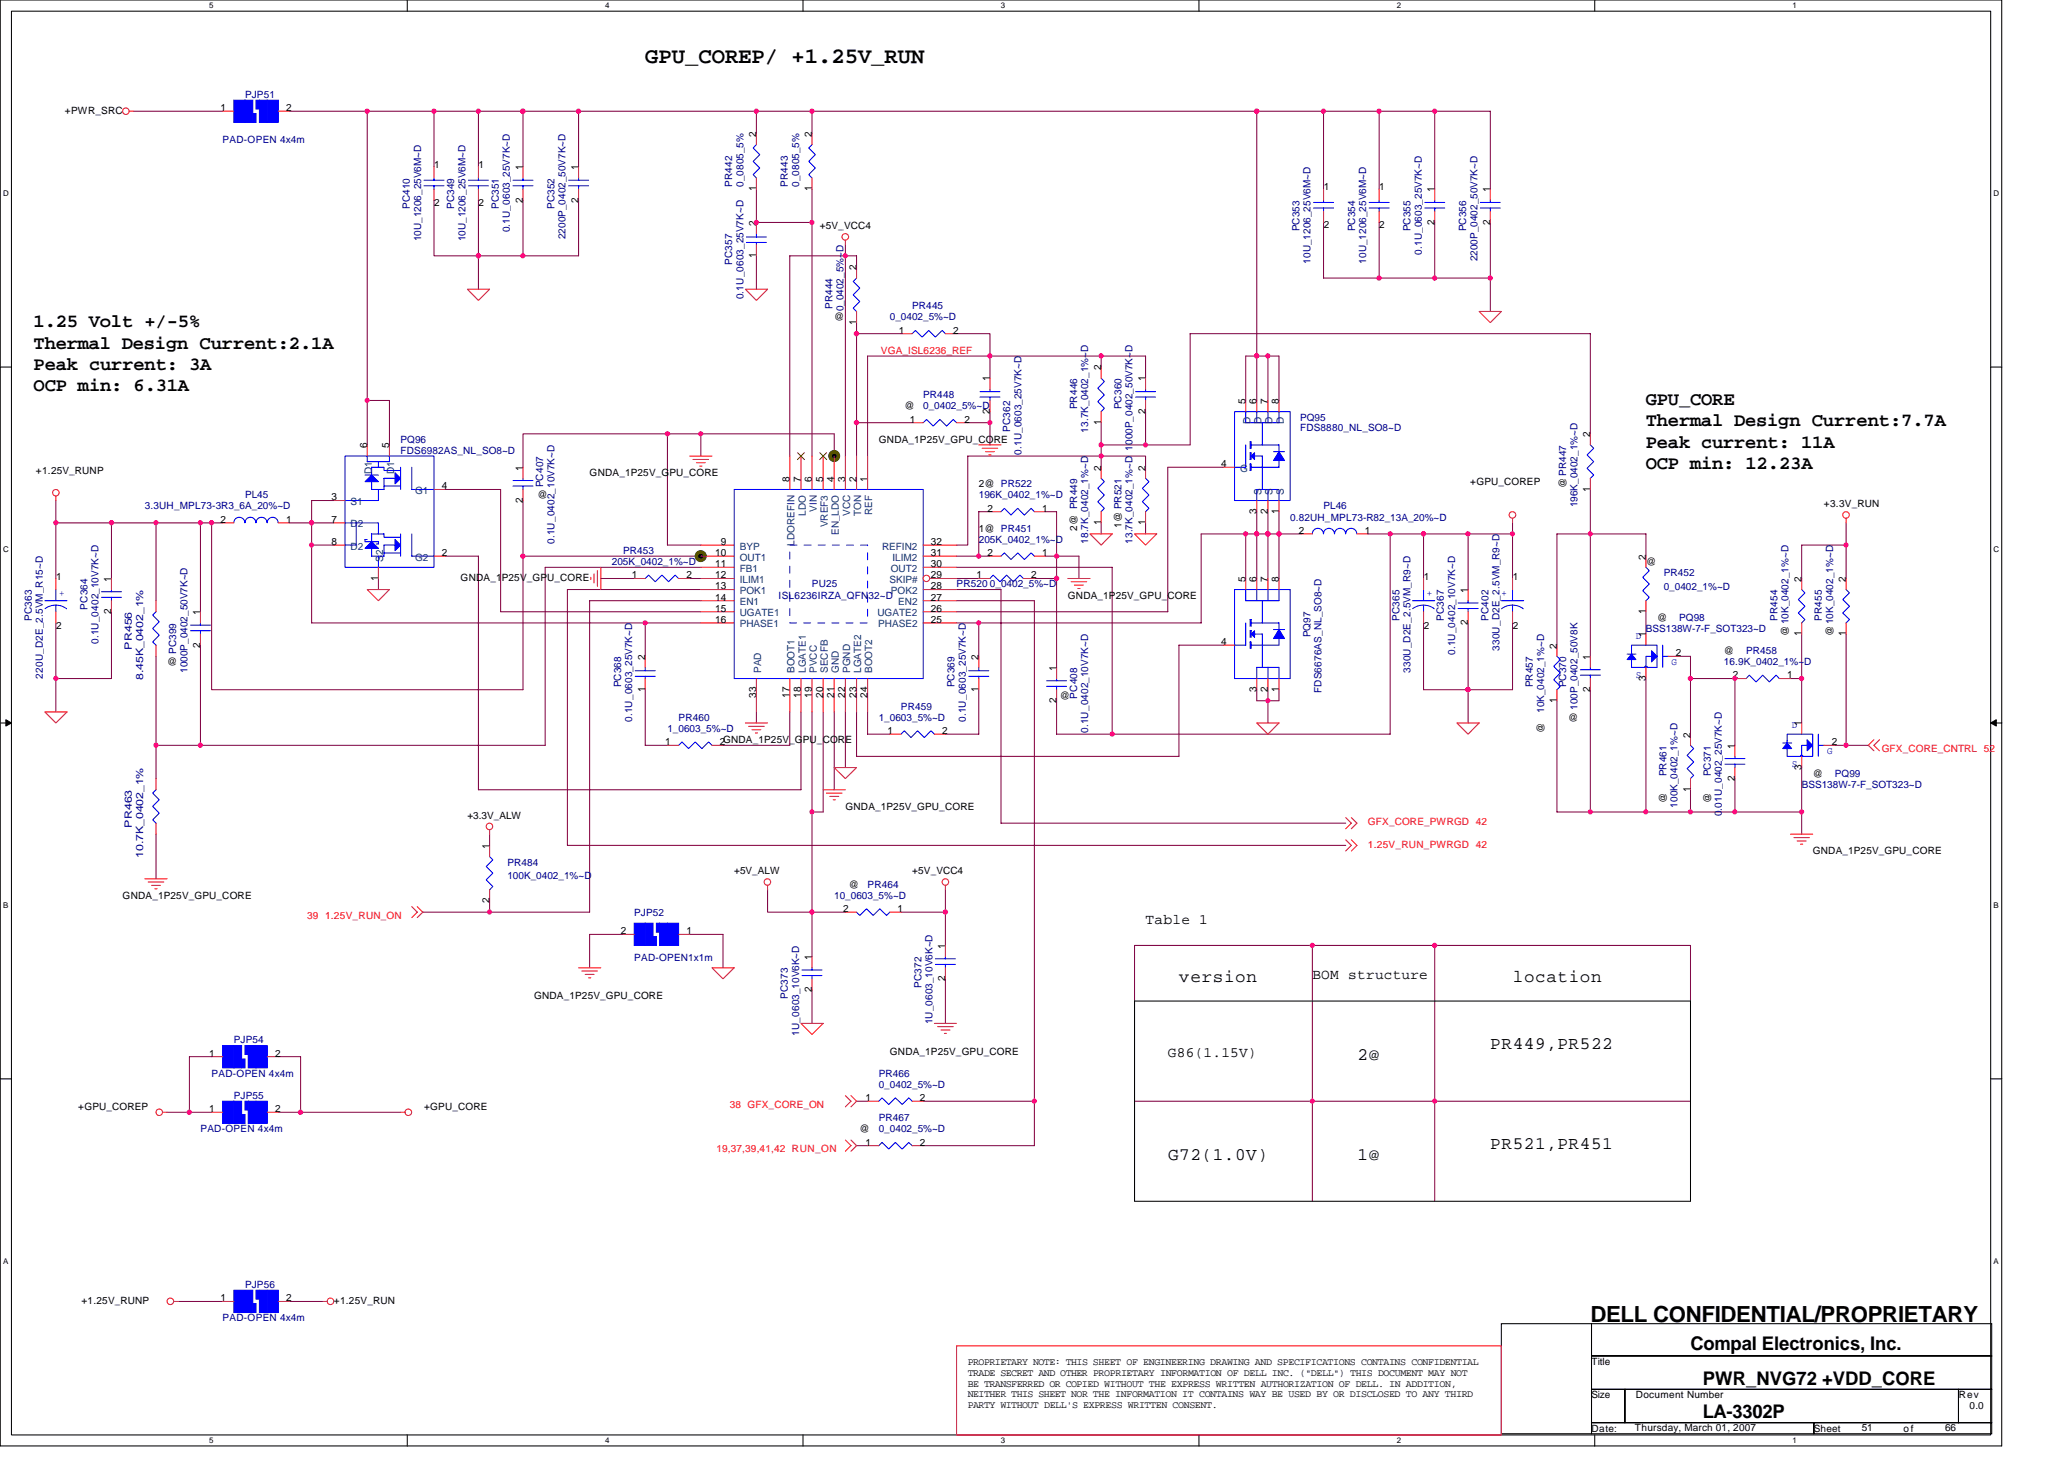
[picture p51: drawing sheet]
<svg xmlns="http://www.w3.org/2000/svg" width="297mm" height="210mm" viewBox="0 0 297 210" stroke-linecap="round" stroke-linejoin="round" font-family="sans-serif">
<defs><g id="words">
<g font-size="3.2">
<text x="92.9" y="9.1">GPU_COREP/ +1.25V_RUN</text>
<text x="228.9" y="190.2">DELL CONFIDENTIAL/PROPRIETARY</text>
</g>
<g font-size="2.7">
<text x="4.8" y="47.1">1.25 Volt +/-5%</text>
<text x="4.8" y="50.1">Thermal Design Current:2.1A</text>
<text x="4.8" y="53.2">Peak current: 3A</text>
<text x="4.8" y="56.3">OCP min: 6.31A</text>
<text x="236.9" y="58.3">GPU_CORE</text>
<text x="236.9" y="61.3">Thermal Design Current:7.7A</text>
<text x="236.9" y="64.4">Peak current: 11A</text>
<text x="236.9" y="67.5">OCP min: 12.23A</text>
<text x="243.3" y="194.2">Compal Electronics, Inc.</text>
<text x="245" y="204">LA-3302P</text>
<text x="245" y="199.2">PWR_NVG72 +VDD_CORE</text>
</g>
<g font-size="2.5">
<text x="169.7" y="141.3">version</text>
<text x="217.7" y="141.3">location</text>
<text x="195.3" y="152.5">2@</text>
<text x="214.5" y="150.9">PR449,PR522</text>
<text x="168.1" y="166.9">G72(1.0V)</text>
<text x="195.3" y="166.9">1@</text>
<text x="214.5" y="165.3">PR521,PR451</text>
</g>
<g font-size="2.1">
<text x="164.9" y="132.9">Table 1</text>
<text x="188.9" y="140.9">BOM structure</text>
<text x="168.1" y="152.1">G86(1.15V)</text>
</g>
<g font-size="1.4">
<text x="9.3" y="16.3">+PWR_SRC</text>
<text x="31.7" y="16">1</text>
<text x="41.2" y="16">2</text>
<text x="108.8" y="19.7" transform="rotate(-90 108.8 19.7)">2</text>
<text x="116.8" y="19.7" transform="rotate(-90 116.8 19.7)">2</text>
<text x="62.5" y="24.2">1</text>
<text x="62.5" y="29.6">2</text>
<text x="68.9" y="24.2">1</text>
<text x="68.9" y="29.6">2</text>
<text x="75.2" y="29.1" transform="rotate(-90 75.2 29.1)">2</text>
<text x="75.2" y="24.5" transform="rotate(-90 75.2 24.5)">1</text>
<text x="83.2" y="29.1" transform="rotate(-90 83.2 29.1)">2</text>
<text x="83.2" y="24.5" transform="rotate(-90 83.2 24.5)">1</text>
<text x="108.8" y="27.5" transform="rotate(-90 108.8 27.5)">1</text>
<text x="116.8" y="27.5" transform="rotate(-90 116.8 27.5)">1</text>
<text x="190.5" y="27.4">1</text>
<text x="198.5" y="27.4">1</text>
<text x="206.5" y="27.7" transform="rotate(-90 206.5 27.7)">1</text>
<text x="214.5" y="27.7" transform="rotate(-90 214.5 27.7)">1</text>
<text x="108.8" y="32.5" transform="rotate(-90 108.8 32.5)">2</text>
<text x="118" y="33">+5V_VCC4</text>
<text x="190.5" y="32.8">2</text>
<text x="198.5" y="32.8">2</text>
<text x="206.5" y="32.3" transform="rotate(-90 206.5 32.3)">2</text>
<text x="214.5" y="32.3" transform="rotate(-90 214.5 32.3)">2</text>
<text x="108.8" y="37.1" transform="rotate(-90 108.8 37.1)">1</text>
<text x="123.3" y="38.9" transform="rotate(-90 123.3 38.9)">2</text>
<text x="120.1" y="46.1">@</text>
<text x="123.3" y="46.7" transform="rotate(-90 123.3 46.7)">1</text>
<text x="129.3" y="48">1</text>
<text x="137.2" y="48">2</text>
<text x="158.5" y="53.3" transform="rotate(-90 158.5 53.3)">2</text>
<text x="130.2" y="58.9">@</text>
<text x="142.4" y="59.5" transform="rotate(-90 142.4 59.5)">2</text>
<text x="142.4" y="54.9" transform="rotate(-90 142.4 54.9)">1</text>
<text x="164.8" y="59.5" transform="rotate(-90 164.8 59.5)">2</text>
<text x="164.8" y="54.9" transform="rotate(-90 164.8 54.9)">1</text>
<text x="179.3" y="58.1" transform="rotate(-90 179.3 58.1)">5</text>
<text x="180.8" y="58.1" transform="rotate(-90 180.8 58.1)">6</text>
<text x="182.5" y="58.1" transform="rotate(-90 182.5 58.1)">7</text>
<text x="184" y="58.1" transform="rotate(-90 184 58.1)">8</text>
<text x="52.8" y="64.5" transform="rotate(-90 52.8 64.5)">6</text>
<text x="56" y="64.5" transform="rotate(-90 56 64.5)">5</text>
<text x="126.5" y="63.7">GNDA_1P25V_GPU_CORE</text>
<text x="130.9" y="60.8">1</text>
<text x="138.8" y="60.8">2</text>
<text x="158.5" y="61.2" transform="rotate(-90 158.5 61.2)">1</text>
<text x="228.9" y="62.9" transform="rotate(-90 228.9 62.9)">2</text>
<text x="5.2" y="68.2">+1.25V_RUNP</text>
<text x="47.7" y="72">3</text>
<text x="63.6" y="70.4">4</text>
<text x="75.2" y="67.7" transform="rotate(-90 75.2 67.7)">1</text>
<text x="77.3" y="71.7">@</text>
<text x="84.9" y="68.5">GNDA_1P25V_GPU_CORE</text>
<text x="113.6" y="69.3" transform="rotate(-90 113.6 69.3)">8</text>
<text x="115.2" y="69.3" transform="rotate(-90 115.2 69.3)">7</text>
<text x="116.8" y="69.3" transform="rotate(-90 116.8 69.3)">6</text>
<text x="118.4" y="69.3" transform="rotate(-90 118.4 69.3)">5</text>
<text x="120" y="69.3" transform="rotate(-90 120 69.3)">4</text>
<text x="121.6" y="69.3" transform="rotate(-90 121.6 69.3)">3</text>
<text x="123.3" y="69.3" transform="rotate(-90 123.3 69.3)">2</text>
<text x="124.8" y="69.3" transform="rotate(-90 124.8 69.3)">1</text>
<text x="140.9" y="70.1">2@ PR522</text>
<text x="158.5" y="67.7" transform="rotate(-90 158.5 67.7)">2</text>
<text x="164.8" y="67.7" transform="rotate(-90 164.8 67.7)">2</text>
<text x="175.7" y="67.2">4</text>
<text x="211.6" y="69.8">+GPU_COREP</text>
<text x="225.4" y="70.3" transform="rotate(-90 225.4 70.3)">@ PR447</text>
<text x="228.9" y="70.7" transform="rotate(-90 228.9 70.7)">1</text>
<text x="31.7" y="75.2">2</text>
<text x="41.2" y="75.2">1</text>
<text x="47.7" y="75.2">7</text>
<text x="75.2" y="72.3" transform="rotate(-90 75.2 72.3)">2</text>
<text x="140.9" y="76.5">1@ PR451</text>
<text x="142.1" y="73.6">2</text>
<text x="150" y="73.6">1</text>
<text x="155" y="76.3" transform="rotate(-90 155 76.3)">2@ PR449</text>
<text x="158.5" y="75.5" transform="rotate(-90 158.5 75.5)">1</text>
<text x="161.4" y="75.9" transform="rotate(-90 161.4 75.9)">1@ PR521</text>
<text x="164.8" y="75.5" transform="rotate(-90 164.8 75.5)">1</text>
<text x="180.8" y="73.9" transform="rotate(-90 180.8 73.9)">3</text>
<text x="182.5" y="73.9" transform="rotate(-90 182.5 73.9)">2</text>
<text x="184" y="73.9" transform="rotate(-90 184 73.9)">1</text>
<text x="186.9" y="76.8">2</text>
<text x="196.4" y="76.8">1</text>
<text x="262.5" y="73">+3.3V_RUN</text>
<text x="8.1" y="83.4">1</text>
<text x="16" y="83.7" transform="rotate(-90 16 83.7)">1</text>
<text x="47.7" y="78.4">8</text>
<text x="54.4" y="83.5" transform="rotate(-90 54.4 83.5)">1</text>
<text x="63.6" y="80">2</text>
<text x="66.3" y="83.5">GNDA_1P25V_GPU_CORE</text>
<text x="90.9" y="83.2">1</text>
<text x="98.8" y="83.2">2</text>
<text x="102.9" y="80">10</text>
<text x="102.9" y="81.6">11</text>
<text x="102.9" y="83.2">12</text>
<text x="103.7" y="78.4">9</text>
<text x="134" y="81.6">30</text>
<text x="134" y="78.4">32</text>
<text x="134" y="83.2">29</text>
<text x="134" y="80">31</text>
<text x="140.5" y="83.2">1</text>
<text x="142.1" y="80">2</text>
<text x="148.4" y="83.2">2</text>
<text x="150" y="80">1</text>
<text x="179.3" y="83.7" transform="rotate(-90 179.3 83.7)">5</text>
<text x="180.8" y="83.7" transform="rotate(-90 180.8 83.7)">6</text>
<text x="182.5" y="83.7" transform="rotate(-90 182.5 83.7)">7</text>
<text x="184" y="83.7" transform="rotate(-90 184 83.7)">8</text>
<text x="204.9" y="83.4">1</text>
<text x="217.7" y="83.4">1</text>
<text x="236.9" y="80.5" transform="rotate(-90 236.9 80.5)">2</text>
<text x="236.9" y="81.3">@</text>
<text x="259.3" y="83.7" transform="rotate(-90 259.3 83.7)">2</text>
<text x="265.7" y="83.7" transform="rotate(-90 265.7 83.7)">2</text>
<text x="16" y="88.3" transform="rotate(-90 16 88.3)">2</text>
<text x="28.8" y="88.5" transform="rotate(-90 28.8 88.5)">1</text>
<text x="102.9" y="84.8">13</text>
<text x="102.9" y="86.4">14</text>
<text x="102.9" y="88">15</text>
<text x="102.9" y="89.6">16</text>
<text x="134" y="89.6">25</text>
<text x="134" y="88">26</text>
<text x="134" y="86.4">27</text>
<text x="134" y="84.8">28</text>
<text x="153.7" y="86.1">GNDA_1P25V_GPU_CORE</text>
<text x="211.3" y="89.9" transform="rotate(-90 211.3 89.9)">2</text>
<text x="211.3" y="85.3" transform="rotate(-90 211.3 85.3)">1</text>
<text x="236.9" y="88.3" transform="rotate(-90 236.9 88.3)">1</text>
<text x="238.5" y="89.3">@</text>
<text x="8.1" y="90.4">2</text>
<text x="24" y="95.7">@</text>
<text x="28.8" y="93.2" transform="rotate(-90 28.8 93.2)">2</text>
<text x="92.8" y="94.9" transform="rotate(-90 92.8 94.9)">2</text>
<text x="140.8" y="94.9" transform="rotate(-90 140.8 94.9)">2</text>
<text x="175.7" y="92.8">4</text>
<text x="204.9" y="90.4">2</text>
<text x="217.7" y="90.4">2</text>
<text x="224" y="93.3" transform="rotate(-90 224 93.3)">2</text>
<text x="228.9" y="94.9" transform="rotate(-90 228.9 94.9)">1</text>
<text x="236.9" y="91.7" transform="rotate(-90 236.9 91.7)">1</text>
<text x="241.2" y="94.4">2</text>
<text x="248.1" y="94.1">@</text>
<text x="257.4" y="91.5" transform="rotate(-90 257.4 91.5)">@ 10K_0402_1%~D</text>
<text x="259.3" y="91.5" transform="rotate(-90 259.3 91.5)">1</text>
<text x="263.8" y="91.5" transform="rotate(-90 263.8 91.5)">@ 10K_0402_1%~D</text>
<text x="265.7" y="91.5" transform="rotate(-90 265.7 91.5)">1</text>
<text x="92.8" y="99.5" transform="rotate(-90 92.8 99.5)">1</text>
<text x="108.8" y="100.4" transform="rotate(-90 108.8 100.4)">33</text>
<text x="113.6" y="100.4" transform="rotate(-90 113.6 100.4)">17</text>
<text x="115.2" y="100.4" transform="rotate(-90 115.2 100.4)">18</text>
<text x="116.8" y="100.4" transform="rotate(-90 116.8 100.4)">19</text>
<text x="118.4" y="100.4" transform="rotate(-90 118.4 100.4)">20</text>
<text x="120" y="100.4" transform="rotate(-90 120 100.4)">21</text>
<text x="121.6" y="100.4" transform="rotate(-90 121.6 100.4)">22</text>
<text x="123.3" y="100.4" transform="rotate(-90 123.3 100.4)">23</text>
<text x="124.8" y="100.4" transform="rotate(-90 124.8 100.4)">24</text>
<text x="140.8" y="99.5" transform="rotate(-90 140.8 99.5)">1</text>
<text x="152" y="101.2" transform="rotate(-90 152 101.2)">2</text>
<text x="152" y="96.5" transform="rotate(-90 152 96.5)">1</text>
<text x="152.5" y="100.5">@</text>
<text x="180.8" y="99.5" transform="rotate(-90 180.8 99.5)">3</text>
<text x="182.5" y="99.5" transform="rotate(-90 182.5 99.5)">2</text>
<text x="184" y="99.5" transform="rotate(-90 184 99.5)">1</text>
<text x="224" y="101.2" transform="rotate(-90 224 101.2)">1</text>
<text x="228.9" y="99.5" transform="rotate(-90 228.9 99.5)">2</text>
<text x="236.9" y="97.9" transform="rotate(-90 236.9 97.9)">3</text>
<text x="249.4" y="97.6">2</text>
<text x="257.2" y="97.6">1</text>
<text x="95.7" y="107.2">1</text>
<text x="103.6" y="107.2">2GNDA_1P25V_GPU_CORE</text>
<text x="127.7" y="105.6">1</text>
<text x="135.6" y="105.6">2</text>
<text x="222.2" y="105.5" transform="rotate(-90 222.2 105.5)">@</text>
<text x="225.7" y="103.7">@</text>
<text x="243.3" y="106.1" transform="rotate(-90 243.3 106.1)">2</text>
<text x="249.7" y="107.7" transform="rotate(-90 249.7 107.7)">1</text>
<text x="259.3" y="104.5" transform="rotate(-90 259.3 104.5)">1</text>
<text x="263.6" y="107.2">2</text>
<text x="243.3" y="113.9" transform="rotate(-90 243.3 113.9)">1</text>
<text x="249.7" y="112.4" transform="rotate(-90 249.7 112.4)">2</text>
<text x="259.3" y="110.7" transform="rotate(-90 259.3 110.7)">3</text>
<text x="260.9" y="111.7">@</text>
<text x="67.3" y="117.8">+3.3V_ALW</text>
<text x="121.7" y="116.5">GNDA_1P25V_GPU_CORE</text>
<text x="239.8" y="115.5" transform="rotate(-90 239.8 115.5)">@</text>
<text x="246.2" y="115.5" transform="rotate(-90 246.2 115.5)">@</text>
<text x="70.4" y="122.1" transform="rotate(-90 70.4 122.1)">1</text>
<text x="105.7" y="125.8">+5V_ALW</text>
<text x="131.3" y="125.8">+5V_VCC4</text>
<text x="260.9" y="122.9">GNDA_1P25V_GPU_CORE</text>
<text x="17.6" y="129.3">GNDA_1P25V_GPU_CORE</text>
<text x="70.4" y="129.9" transform="rotate(-90 70.4 129.9)">2</text>
<text x="121.3" y="131.2">2</text>
<text x="122.1" y="127.7">@</text>
<text x="129.2" y="131.2">1</text>
<text x="89.3" y="134.4">2</text>
<text x="98.8" y="134.4">1</text>
<text x="136" y="136.5" transform="rotate(-90 136 136.5)">1</text>
<text x="76.9" y="143.7">GNDA_1P25V_GPU_CORE</text>
<text x="116.8" y="142.7" transform="rotate(-90 116.8 142.7)">2</text>
<text x="116.8" y="138.1" transform="rotate(-90 116.8 138.1)">1</text>
<text x="136" y="141.2" transform="rotate(-90 136 141.2)">2</text>
<text x="30.1" y="152">1</text>
<text x="39.6" y="152">2</text>
<text x="128.1" y="151.7">GNDA_1P25V_GPU_CORE</text>
<text x="11.3" y="159.7">+GPU_COREP</text>
<text x="30.1" y="160">1</text>
<text x="39.6" y="160">2</text>
<text x="61" y="159.7">+GPU_CORE</text>
<text x="124.5" y="158.4">1</text>
<text x="132.4" y="158.4">2</text>
<text x="123.7" y="162.9">@</text>
<text x="124.5" y="164.8">1</text>
<text x="132.4" y="164.8">2</text>
<text x="11.7" y="187.6">+1.25V_RUNP</text>
<text x="31.7" y="187.2">1</text>
<text x="41.2" y="187.2">2</text>
<text x="48" y="187.6">+1.25V_RUN</text>
<text x="139.3" y="196.4">PROPRIETARY NOTE: THIS SHEET OF ENGINEERING DRAWING AND SPECIFICATIONS CONTAINS CONFIDENTIAL</text>
<text x="139.3" y="197.9">TRADE SECRET AND OTHER PROPRIETARY INFORMATION OF DELL INC. (&quot;DELL&quot;) THIS DOCUMENT MAY NOT</text>
<text x="229" y="196.4">Title</text>
<text x="139.3" y="199.5">BE TRANSFERRED OR COPIED WITHOUT THE EXPRESS WRITTEN AUTHORIZATION OF DELL. IN ADDITION,</text>
<text x="139.3" y="201">NEITHER THIS SHEET NOR THE INFORMATION IT CONTAINS WAY BE USED BY OR DISCLOSED TO ANY THIRD</text>
<text x="139.3" y="202.6">PARTY WITHOUT DELL'S EXPRESS WRITTEN CONSENT.</text>
<text x="229" y="201.2">Size</text>
<text x="235.4" y="201.2">Document Number</text>
<text x="281.9" y="201.2">Rev</text>
<text x="283.4" y="202.8">0.0</text>
<text x="229" y="206">Date:</text>
<text x="235.3" y="205.8">Thursday, March 01, 2007</text>
<text x="261" y="206">Sheet</text>
<text x="267.9" y="205.8">51</text>
<text x="274" y="206">of</text>
<text x="279.9" y="205.8">66</text>
</g>
<g font-size="1.4" fill="#000080">
<text x="35.3" y="14.1">PJP51</text>
<text x="32" y="20.5">PAD-OPEN 4x4m</text>
<text x="105.4" y="26.9" transform="rotate(-90 105.4 26.9)">PR442</text>
<text x="107" y="26.9" transform="rotate(-90 107 26.9)">0_0805_5%</text>
<text x="113.4" y="26.9" transform="rotate(-90 113.4 26.9)">PR443</text>
<text x="115" y="26.9" transform="rotate(-90 115 26.9)">0_0805_5%</text>
<text x="59" y="30.1" transform="rotate(-90 59 30.1)">PC410</text>
<text x="60.6" y="34.7" transform="rotate(-90 60.6 34.7)">10U_1206_25V6M~D</text>
<text x="65.4" y="30.1" transform="rotate(-90 65.4 30.1)">PC349</text>
<text x="67" y="34.7" transform="rotate(-90 67 34.7)">10U_1206_25V6M~D</text>
<text x="71.8" y="30.1" transform="rotate(-90 71.8 30.1)">PC351</text>
<text x="73.4" y="33.4" transform="rotate(-90 73.4 33.4)">0.1U_0603_25V7K~D</text>
<text x="79.8" y="30.1" transform="rotate(-90 79.8 30.1)">PC352</text>
<text x="81.4" y="34.4" transform="rotate(-90 81.4 34.4)">2200P_0402_50V7K~D</text>
<text x="187" y="33.3" transform="rotate(-90 187 33.3)">PC353</text>
<text x="195" y="33.3" transform="rotate(-90 195 33.3)">PC354</text>
<text x="203" y="33.3" transform="rotate(-90 203 33.3)">PC355</text>
<text x="211" y="33.3" transform="rotate(-90 211 33.3)">PC356</text>
<text x="105.4" y="38.1" transform="rotate(-90 105.4 38.1)">PC357</text>
<text x="188.6" y="37.9" transform="rotate(-90 188.6 37.9)">10U_1206_25V6M~D</text>
<text x="196.6" y="37.9" transform="rotate(-90 196.6 37.9)">10U_1206_25V6M~D</text>
<text x="204.6" y="36.7" transform="rotate(-90 204.6 36.7)">0.1U_0603_25V7K~D</text>
<text x="212.6" y="37.6" transform="rotate(-90 212.6 37.6)">2200P_0402_50V7K~D</text>
<text x="107" y="43.1" transform="rotate(-90 107 43.1)">0.1U_0603_25V7K~D</text>
<text x="119.8" y="44.5" transform="rotate(-90 119.8 44.5)">PR444</text>
<text x="121.4" y="44.8" transform="rotate(-90 121.4 44.8)">0_0402_5%~D</text>
<text x="128.1" y="46.1">0_0402_5%~D</text>
<text x="131.3" y="44.5">PR445</text>
<text x="132.9" y="57.3">PR448</text>
<text x="132.9" y="58.9">0_0402_5%~D</text>
<text x="155" y="58.9" transform="rotate(-90 155 58.9)">PR446</text>
<text x="161.4" y="58.9" transform="rotate(-90 161.4 58.9)">PC360</text>
<text x="57.7" y="63.7">PQ96</text>
<text x="57.7" y="65.3">FDS6982AS_NL_SO8~D</text>
<text x="145.4" y="62.1" transform="rotate(-90 145.4 62.1)">PC362</text>
<text x="147" y="65.4" transform="rotate(-90 147 65.4)">0.1U_0603_25V7K~D</text>
<text x="156.6" y="62.3" transform="rotate(-90 156.6 62.3)">13.7K_0402_1%~D</text>
<text x="163" y="64.8" transform="rotate(-90 163 64.8)">1000P_0402_50V7K~D</text>
<text x="187.1" y="60.5">PQ95</text>
<text x="187.1" y="62">FDS8880_NL_SO8~D</text>
<text x="35.3" y="71.7">PL45</text>
<text x="78.2" y="70.1" transform="rotate(-90 78.2 70.1)">PC407</text>
<text x="140.9" y="71.7">196K_0402_1%~D</text>
<text x="20.8" y="73.3">3.3UH_MPL73-3R3_6A_20%~D</text>
<text x="185.7" y="74.9">0.82UH_MPL73-R82_13A_20%~D</text>
<text x="190.5" y="73.3">PL46</text>
<text x="227" y="73" transform="rotate(-90 227 73)">196K_0402_1%~D</text>
<text x="79.8" y="78.3" transform="rotate(-90 79.8 78.3)">0.1U_0402_10V7K~D</text>
<text x="88" y="81.3">205K_0402_1%~D</text>
<text x="89.7" y="79.7">PR453</text>
<text x="140.9" y="78.1">205K_0402_1%~D</text>
<text x="156.6" y="78.3" transform="rotate(-90 156.6 78.3)">18.7K_0402_1%~D</text>
<text x="163" y="78.3" transform="rotate(-90 163 78.3)">13.7K_0402_1%~D</text>
<text x="239.4" y="82.9">PR452</text>
<text x="4.6" y="89.3" transform="rotate(-90 4.6 89.3)">PC363</text>
<text x="12.6" y="87.7" transform="rotate(-90 12.6 87.7)">PC364</text>
<text x="112.1" y="86.1">ISL6236IRZA_QFN32~D</text>
<text x="116.9" y="84.5">PU25</text>
<text x="137.7" y="84.5">PR520 0_0402_5%~D</text>
<text x="201.4" y="89.3" transform="rotate(-90 201.4 89.3)">PC365</text>
<text x="207.8" y="89.3" transform="rotate(-90 207.8 89.3)">PC367</text>
<text x="214.2" y="89.3" transform="rotate(-90 214.2 89.3)">PC402</text>
<text x="239.4" y="84.8">0_0402_1%~D</text>
<text x="241.7" y="89.3">PQ98</text>
<text x="255.8" y="89.3" transform="rotate(-90 255.8 89.3)">PR454</text>
<text x="262.2" y="89.3" transform="rotate(-90 262.2 89.3)">PR455</text>
<text x="14.2" y="92.7" transform="rotate(-90 14.2 92.7)">0.1U_0402_10V7K~D</text>
<text x="19" y="93.5" transform="rotate(-90 19 93.5)">PR456</text>
<text x="25.4" y="94.1" transform="rotate(-90 25.4 94.1)">PC399</text>
<text x="188.6" y="91.7" transform="rotate(-90 188.6 91.7)">PQ97</text>
<text x="209.4" y="94.3" transform="rotate(-90 209.4 94.3)">0.1U_0402_10V7K~D</text>
<text x="215.8" y="93.6" transform="rotate(-90 215.8 93.6)">330U_D2E_2.5VM_R9~D</text>
<text x="236.9" y="90.9">BSS138W-7-F_SOT323~D</text>
<text x="248.1" y="95.7">16.9K_0402_1%~D</text>
<text x="251.3" y="94.1">PR458</text>
<text x="6.2" y="97.6" transform="rotate(-90 6.2 97.6)">220U_D2E_2.5VM_R15~D</text>
<text x="20.6" y="97.8" transform="rotate(-90 20.6 97.8)">8.45K_0402_1%</text>
<text x="27" y="96.8" transform="rotate(-90 27 96.8)">1000P_0402_50V7K~D</text>
<text x="89.4" y="98.9" transform="rotate(-90 89.4 98.9)">PC368</text>
<text x="137.4" y="98.9" transform="rotate(-90 137.4 98.9)">PC369</text>
<text x="155" y="100.5" transform="rotate(-90 155 100.5)">PC408</text>
<text x="190.2" y="99.7" transform="rotate(-90 190.2 99.7)">FDS6676AS_NL_SO8~D</text>
<text x="203" y="96.8" transform="rotate(-90 203 96.8)">330U_D2E_2.5VM_R9~D</text>
<text x="220.6" y="98.9" transform="rotate(-90 220.6 98.9)">PR457</text>
<text x="225.4" y="98.9" transform="rotate(-90 225.4 98.9)">PC370</text>
<text x="91" y="103.9" transform="rotate(-90 91 103.9)">0.1U_0603_25V7K~D</text>
<text x="96.1" y="105.3">1_0603_5%~D</text>
<text x="97.7" y="103.7">PR460</text>
<text x="126.5" y="103.7">1_0603_5%~D</text>
<text x="129.7" y="102.1">PR459</text>
<text x="139" y="103.9" transform="rotate(-90 139 103.9)">0.1U_0603_25V7K~D</text>
<text x="156.6" y="105.5" transform="rotate(-90 156.6 105.5)">0.1U_0402_10V7K~D</text>
<text x="222.2" y="102.6" transform="rotate(-90 222.2 102.6)">10K_0402_1%~D</text>
<text x="227" y="102.1" transform="rotate(-90 227 102.1)">100P_0402_50V8K</text>
<text x="239.8" y="111.7" transform="rotate(-90 239.8 111.7)">PR461</text>
<text x="246.2" y="111.7" transform="rotate(-90 246.2 111.7)">PC371</text>
<text x="259.3" y="113.3">BSS138W-7-F_SOT323~D</text>
<text x="264.1" y="111.7">PQ99</text>
<text x="19" y="119.1" transform="rotate(-90 19 119.1)">PR463</text>
<text x="241.4" y="116.2" transform="rotate(-90 241.4 116.2)">100K_0402_1%~D</text>
<text x="247.8" y="117.5" transform="rotate(-90 247.8 117.5)">0.01U_0402_25V7K~D</text>
<text x="20.6" y="123.4" transform="rotate(-90 20.6 123.4)">10.7K_0402_1%</text>
<text x="73" y="124.5">PR484</text>
<text x="73" y="126.4">100K_0402_1%~D</text>
<text x="91.3" y="131.7">PJP52</text>
<text x="120.1" y="129.3">10_0603_5%~D</text>
<text x="124.9" y="127.7">PR464</text>
<text x="91.3" y="138.3">PAD-OPEN1x1m</text>
<text x="113.4" y="143.7" transform="rotate(-90 113.4 143.7)">PC373</text>
<text x="132.6" y="142.1" transform="rotate(-90 132.6 142.1)">PC372</text>
<text x="115" y="149" transform="rotate(-90 115 149)">1U_0603_10V6K~D</text>
<text x="134.2" y="147.4" transform="rotate(-90 134.2 147.4)">1U_0603_10V6K~D</text>
<text x="30.5" y="154.9">PAD-OPEN 4x4m</text>
<text x="33.7" y="150.1">PJP54</text>
<text x="126.5" y="154.9">PR466</text>
<text x="33.7" y="158.1">PJP55</text>
<text x="126.5" y="156.5">0_0402_5%~D</text>
<text x="126.5" y="161.3">PR467</text>
<text x="28.8" y="162.9">PAD-OPEN 4x4m</text>
<text x="126.5" y="162.9">0_0402_5%~D</text>
<text x="35.3" y="185.3">PJP56</text>
<text x="32" y="190.1">PAD-OPEN 4x4m</text>
</g>
<g font-size="1.4" fill="#f00">
<text x="126.8" y="50.9">VGA_ISL6236_REF</text>
<text x="270.8" y="108.2">GFX_CORE_CNTRL 52</text>
<text x="196.9" y="118.7">GFX_CORE_PWRGD 42</text>
<text x="196.9" y="122">1.25V_RUN_PWRGD 42</text>
<text x="44.2" y="132.2">39</text>
<text x="46.8" y="132.2">1.25V_RUN_ON</text>
<text x="105" y="159.4">38 GFX_CORE_ON</text>
<text x="103.1" y="165.8">19,37,39,41,42 RUN_ON</text>
</g>
<g font-size="1.4" fill="#004080">
<text x="180" y="61.1" transform="rotate(-90 180 61.1)">D</text>
<text x="181.5" y="61.1" transform="rotate(-90 181.5 61.1)">D</text>
<text x="183.2" y="61.1" transform="rotate(-90 183.2 61.1)">D</text>
<text x="184.7" y="61.1" transform="rotate(-90 184.7 61.1)">D</text>
<text x="53.5" y="68.3" transform="rotate(-90 53.5 68.3)">D1</text>
<text x="56.7" y="68.3" transform="rotate(-90 56.7 68.3)">D1</text>
<text x="59.7" y="71.1">G1</text>
<text x="178.5" y="67.9">G</text>
<text x="181.5" y="71.2" transform="rotate(-90 181.5 71.2)">S</text>
<text x="183.2" y="71.2" transform="rotate(-90 183.2 71.2)">S</text>
<text x="184.7" y="71.2" transform="rotate(-90 184.7 71.2)">S</text>
<text x="50.5" y="72.7">S1</text>
<text x="50.5" y="75.9">D2</text>
<text x="115.9" y="74.2" transform="rotate(-90 115.9 74.2)">LDO</text>
<text x="117.5" y="73.6" transform="rotate(-90 117.5 73.6)">VIN</text>
<text x="119.1" y="75.9" transform="rotate(-90 119.1 75.9)">VREF3</text>
<text x="120.7" y="77" transform="rotate(-90 120.7 77)">EN_LDO</text>
<text x="122.3" y="74.3" transform="rotate(-90 122.3 74.3)">VCC</text>
<text x="123.9" y="74.3" transform="rotate(-90 123.9 74.3)">TON</text>
<text x="125.5" y="74.1" transform="rotate(-90 125.5 74.1)">REF</text>
<text x="50.5" y="79.1">D2</text>
<text x="55.1" y="80.8" transform="rotate(-90 55.1 80.8)">S2</text>
<text x="59.7" y="80.7">G2</text>
<text x="106.5" y="79.1">BYP</text>
<text x="106.5" y="80.7">OUT1</text>
<text x="106.5" y="82.3">FB1</text>
<text x="106.5" y="83.9">ILIM1</text>
<text x="114.3" y="78.5" transform="rotate(-90 114.3 78.5)">LDOREFIN</text>
<text x="126.9" y="79.1">REFIN2</text>
<text x="128" y="83.9">SKIP#</text>
<text x="128.2" y="82.3">OUT2</text>
<text x="128.4" y="80.7">ILIM2</text>
<text x="106.5" y="85.5">POK1</text>
<text x="106.5" y="87.1">EN1</text>
<text x="106.5" y="88.7">UGATE1</text>
<text x="126.3" y="88.7">UGATE2</text>
<text x="128.2" y="85.5">POK2</text>
<text x="129.3" y="87.1">EN2</text>
<text x="106.5" y="90.3">PHASE1</text>
<text x="126.4" y="90.3">PHASE2</text>
<text x="109.5" y="96.8" transform="rotate(-90 109.5 96.8)">PAD</text>
<text x="114.3" y="96.8" transform="rotate(-90 114.3 96.8)">BOOT1</text>
<text x="115.9" y="96.8" transform="rotate(-90 115.9 96.8)">LGATE1</text>
<text x="117.5" y="96.8" transform="rotate(-90 117.5 96.8)">PVCC</text>
<text x="119.1" y="96.8" transform="rotate(-90 119.1 96.8)">SECFB</text>
<text x="120.7" y="96.8" transform="rotate(-90 120.7 96.8)">GND</text>
<text x="122.3" y="96.8" transform="rotate(-90 122.3 96.8)">PGND</text>
<text x="123.9" y="96.8" transform="rotate(-90 123.9 96.8)">LGATE2</text>
<text x="125.5" y="96.8" transform="rotate(-90 125.5 96.8)">BOOT2</text>
</g>
<g font-size="1.4" fill="#00f">
<text x="8.5" y="85.8">+</text>
<text x="205.4" y="85.8">+</text>
<text x="216.1" y="85.8">+</text>
<text x="235.4" y="91.9">D</text>
<text x="240.6" y="95.7">G</text>
<text x="235.4" y="97.5">S</text>
<text x="257.8" y="104.7">D</text>
<text x="257.8" y="110.3">S</text>
<text x="263" y="108.5">G</text>
</g>
<g font-size="1.1">
<text x="30.1" y="1.2">5</text>
<text x="87.1" y="1.2">4</text>
<text x="144" y="1.2">3</text>
<text x="201" y="1.2">2</text>
<text x="258" y="1.2">1</text>
<text x=".4" y="28.2">D</text>
<text x="286.9" y="28.2">D</text>
<text x=".4" y="79.4">C</text>
<text x="286.9" y="79.4">C</text>
<text x=".4" y="130.6">B</text>
<text x="286.9" y="130.6">B</text>
<text x=".4" y="181.8">A</text>
<text x="286.9" y="181.8">A</text>
<text x="30.1" y="207.6">5</text>
<text x="87.1" y="207.6">4</text>
<text x="144" y="207.6">3</text>
<text x="201" y="207.6">2</text>
<text x="258" y="207.6">1</text>
</g>
</g></defs>
<path d="M0 0h288.1v208h-288.1zM1.6 1.6h284.9v204.8h-284.9z" fill="none" stroke="#000" stroke-width=".15"/>
<g fill="#fff">
<path d="M30.1 .2h.6v1.2h-.6z"/>
<path d="M30.1 206.6h.6v1.3h-.6z"/>
</g>
<path d="M58.6 0v1.6M58.6 206.4v1.6" fill="none" stroke="#000" stroke-width=".15"/>
<g fill="#fff">
<path d="M87.1 .2h.6v1.2h-.6z"/>
<path d="M87.1 206.6h.6v1.3h-.6z"/>
</g>
<path d="M115.6 0v1.6M115.6 206.4v1.6" fill="none" stroke="#000" stroke-width=".15"/>
<g fill="#fff">
<path d="M144 .2h.6v1.2h-.6z"/>
<path d="M144 206.6h.6v1.3h-.6z"/>
</g>
<path d="M172.5 0v1.6M172.5 206.4v1.6" fill="none" stroke="#000" stroke-width=".15"/>
<g fill="#fff">
<path d="M201 .2h.6v1.2h-.6z"/>
<path d="M201 206.6h.6v1.3h-.6z"/>
</g>
<path d="M229.5 0v1.6M229.5 206.4v1.6" fill="none" stroke="#000" stroke-width=".15"/>
<g fill="#fff">
<path d="M258 .2h.6v1.2h-.6z"/>
<path d="M258 206.6h.6v1.3h-.6z"/>
<path d="M.4 27.2h.8v1.3h-.8z"/>
<path d="M286.9 27.2h.8v1.3h-.8z"/>
<path d="M.4 78.4h.8v1.3h-.8z"/>
<path d="M286.9 78.4h.8v1.3h-.8z"/>
</g>
<path d="M0 52.8h1.6M286.5 52.8h1.6" fill="none" stroke="#000" stroke-width=".15"/>
<g fill="#fff">
<path d="M.4 129.6h.8v1.3h-.8z"/>
<path d="M286.9 129.6h.7v1.3h-.7z"/>
</g>
<path d="M0 104h1.6M286.5 104h1.6" fill="none" stroke="#000" stroke-width=".15"/>
<path d="M.8 103.5l.8 .5-.8 .5zM286.5 104l.8-.5v1z" fill="#000" stroke="#000" stroke-width=".14"/>
<g fill="#fff">
<path d="M.4 180.8h.8v1.3h-.8z"/>
<path d="M286.9 180.8h.7v1.3h-.7z"/>
</g>
<path d="M0 155.2h1.6M163.3 144h80v28.8h-80zM286.5 155.2h1.6M216.1 190.4h12.9v15.9h-12.9zM229 190.4h57.6v4.7h-57.6zM229 195.1h57.6v4.8h-57.6zM229 199.9h4.8v4.8h-4.8zM233.8 199.9h48.1v4.8h-48.1zM281.9 199.9h4.7v4.8h-4.7zM229 204.7h32v1.6h-32zM261 204.7h25.6v1.6h-25.6z" fill="none" stroke="#000" stroke-width=".15"/>
<g fill="none" stroke="#800040" stroke-width=".15">
<path d="M19.3 16h12.7M41.7 16h11.1M52.8 16h9.7v8M52.8 16v48M62.5 16h20.8M68.9 16v8M75.3 16v8M83.3 16h25.6v3.2M83.3 16v8M108.9 16h105.6v11.2M116.9 16v3.2M180.9 16v41.6"/>
<path d="M190.5 16v11.2M198.5 16v11.2M206.5 16v11.2M62.5 28.8v8h20.8v-8M68.9 28.8v12.8M75.3 28.8v8M108.9 27.2v4.8h8M108.9 36.8v4.8M116.9 27.2v38.4M121.7 35.2v30.4M123.3 38.4v-1.6h-9.6v28.8M190.5 32v8h24"/>
<path d="M198.5 32v8M206.5 32v8M214.5 32v12.8M52.8 57.6h3.2v6.4M123.3 48v12.8h8M123.3 46.4v1.6M123.3 48h6.4M137.7 48h4.8v6.4M142.5 59.2v4.8M158.5 51.2v1.6M164.9 54.4v-3.2h-40v14.4M164.9 59.2v4.8"/>
<path d="M179.3 57.6v-6.4h3.2v6.4M182.5 51.2h1.6v6.4M8 72v11.2M8 75.2h8M16 75.2h6.5v11.2M16 75.2v8M22.5 75.2h6.3M28.8 75.2v12.8M30.5 75.2h1.5M41.7 75.2h6.3M44.8 78.4v11.2h56.1M48 72h-3.2v6.4h3.2"/>
<path d="M64 70.4h8v17.6h28.9M75.3 72v27.2h-44.8v-24h-1.7M96.1 62.4v16h4.8M100.9 62.4h-25.6v4.8M100.9 62.4h19.2v3.2M100.9 62.4v3.2M123.3 60.8v4.8M139.3 60.8h3.2M142.5 73.6h-1.6v6.4M150.5 73.6h1.6v9.6h-3.2M158.5 64v1.6h6.4v1.6M158.5 67.2v-1.6h-19.2v12.8h-1.6"/>
<path d="M158.5 60.8v3.2M158.5 75.2v1.6M164.9 75.2v1.6M176.1 67.2h-8v20.8h-30.4M179.3 76.8v6.4M180.9 73.6v9.6M182.5 73.6v9.6M184.1 73.6v9.6M187.3 76.8h-14.4v12.8h-35.2M196.9 76.8h3.2v28.8h-48v-4.8M200.1 76.8h17.6M204.9 76.8v6.4"/>
<path d="M211.3 76.8v8M217.7 75.2v8M228.9 62.4v-14.4h-57.6v16h-12.8M228.9 70.4v24M265.7 78.4h-6.4v4.8M265.7 75.2v8M8 89.6v12.8M16 88v9.6h-8M22.5 94.4v17.6M28.8 92.8v14.4M54.5 83.2v1.6M64 80h4.9v33.6h46.4v-11.2"/>
<path d="M75.3 80h25.6M86.5 83.2h4.8M92.9 89.6v4.8M92.9 99.2v8h3.2M99.3 83.2h1.6M100.9 86.4h-16v44.8h-24M100.9 84.8h-19.2v36.8h112M100.9 81.6h-22.4v25.6h-56M137.7 86.4h11.2v78.4h-16M137.7 84.8h6.4v33.6h49.6M137.7 83.2h3.2M137.7 81.6h22.4v24"/>
<path d="M137.7 80h4.8M140.9 89.6h.1M140.9 99.2v6.4h-4.8M140.9 89.6v4.8M150.5 80h4.8v3.2M152.1 83.2v12.8M176.1 92.8h-6.4v16h-46.4v-6.4M180.9 99.2v1.6h3.2v-1.6M182.5 99.2v4.8M204.9 89.6v9.6h12.8v-9.6M211.3 89.6v14.4M228.9 99.2v17.6"/>
<path d="M236.9 80v-3.2h-12.8v16M236.9 88v3.2M236.9 97.6v19.2M241.7 94.4h1.6v11.2M243.3 97.6h6.4v9.6M257.7 97.6h1.6M259.3 91.2v12.8M265.7 91.2v16M108.9 102.4v1.6M113.7 102.4v4.8h-9.6M116.9 102.4v28.8h4.8M118.5 102.4v14.4h-1.6"/>
<path d="M120.1 102.4v11.2M121.7 102.4v8M124.9 102.4v3.2h3.2M224.1 100.8v16h35.2M243.3 113.6v3.2M249.7 116.8h.1M249.7 112v4.8M259.3 110.4v9.6M264.1 107.2h4.8M22.5 120v6.4M70.5 120v1.6M70.5 129.6v1.6"/>
<path d="M89.7 134.4h-4.8v4.8M99.3 134.4h4.8v4.8M110.5 128v3.2h6.4v6.4M129.7 131.2h6.4M136.1 128v8M188.9 136v36.8M206.5 136h36.8v8M206.5 136v36.8M206.5 136h-43.2v8M30.5 152h-3.2v8M40 152h3.3v8M116.9 142.4v4.8"/>
<path d="M123.3 158.4h1.6M132.9 158.4h16M136.1 140.8v6.4M163.3 158.4h80M24 160h6.5M40 160h17.7M123.3 164.8h1.6M25.7 187.2h6.3M41.7 187.2h4.8"/>
</g>
<g fill="#008000" stroke="#008000" stroke-width=".15">
<circle cx="100.8" cy="80" r=".79"/>
<circle cx="120" cy="65.6" r=".79"/>
</g>
<g fill="#000" stroke="#008000" stroke-width=".15">
<circle cx="120" cy="65.6" r=".39"/>
<circle cx="100.8" cy="80" r=".41"/>
</g>
<g fill="none" stroke="#f00" stroke-width=".15">
<path d="M18.6 16h.7M62.5 24v1.6M62.5 27.2v1.6M75.3 24v1.6M75.3 27.2v1.6M83.3 24v1.6M83.3 27.2v1.6M108.9 32v1.6M108.9 35.2v1.6M121.7 34.6v.6M123.3 38.4v1.6M190.5 27.2v1.6"/>
<path d="M190.5 30.4v1.6M198.5 27.2v1.6M198.5 30.4v1.6M206.5 27.2v1.6M206.5 30.4v1.6M214.5 27.2v1.6M214.5 30.4v1.6M67.3 41.6h3.2l-1.6 1.6zM107.3 41.6h3.2l-1.6 1.6zM123.3 44.8v1.6M129.7 48h1.6M136.1 48h1.6"/>
<path d="M142.5 54.4v1.6M142.5 57.6v1.6M158.5 52.8v1.6M158.5 59.2v1.6M164.9 54.4v1.6M164.9 57.6v1.6M212.9 44.8h3.2l-1.6 1.6zM8 71.4v.6M32 75.2h1.7M40 75.2h1.7M48 75.2h1.7M48 72h1.7"/>
<path d="M48 78.4h1.7M52.8 64v1.6M56 64v1.6M62.5 70.4h1.5M75.3 67.2v1.6M75.3 70.4v1.6M99.3 65.6h3.2M99.7 66.1h2.3M100.2 66.6h1.3M100.7 67.1h.3M100.9 78.4h4.8M113.7 65.6v4.8"/>
<path d="M115.3 65.6v4.8M116.9 65.6v4.8M118.5 65.6v4.8M120.1 65.6v4.8M121.7 65.6v4.8M123.3 65.6v4.8M124.9 65.6v4.8M131.3 60.8h1.6M137.7 60.8h1.6M140.9 64h3.2M141.3 64.5h2.3M141.8 65h1.3"/>
<path d="M142.3 65.4h.3M142.5 73.6h1.6M148.9 73.6h1.6M156.9 76.8h3.2l-1.6 1.6zM163.3 76.8h3.2l-1.6 1.6zM217.7 74.6v.6M228.9 62.4v1.6M228.9 68.8v1.6M265.7 74.6v.6M22.5 86.4v1.6M22.5 92.8v1.6M28.8 88v1.6"/>
<path d="M28.8 91.2v1.6M52.8 84.8h3.2l-1.5 1.6zM54.5 81.6v1.6M62.5 80h1.5M85 83.1v.3M85.5 82.6v1.3M86 82.1v2.2M86.5 81.6v3.2M92.9 94.4v1.6M92.9 97.6v1.6M100.9 83.2h4.8M100.9 80h4.8"/>
<path d="M100.9 81.6h4.8M100.9 84.8h4.8M100.9 86.4h4.8M100.9 88h4.8M100.9 89.6h4.8M113.7 97.6v4.8M115.3 97.6v4.8M116.9 97.6v4.8M118.5 97.6v4.8M120.1 97.6v4.8M121.7 97.6v4.8M123.3 97.6v4.8"/>
<path d="M124.9 97.6v4.8M132.9 84.8h4.8M132.9 86.4h4.8M132.9 88h4.8M132.9 89.6h4.8M142.5 80h1.6M148.9 80h1.6M152.1 96v1.6M152.1 99.2v1.6M153.7 83.2h3.2M154.2 83.7h2.2M154.6 84.2h1.3"/>
<path d="M155.1 84.7h.3M176.1 92.8h1.6M179.3 83.2v1.6M180.9 83.2v1.6M180.9 97.6v1.6M182.5 83.2v1.6M182.5 97.6v1.6M184.1 83.2v1.6M184.1 97.6v1.6M204.9 83.2v1.6M204.9 88v1.6M211.3 84.8v1.6"/>
<path d="M211.3 88v1.6M217.7 83.2v1.6M217.7 88v1.6M224.1 92.8v1.6M224.1 99.2v1.6M228.9 94.4v1.6M228.9 97.6v1.6M236.9 80v1.6M236.9 86.4v1.6M259.3 83.2v1.6M259.3 89.6v1.6M6.5 102.4h3.1l-1.6 1.6z"/>
<path d="M22.5 112v1.6M22.5 118.4v1.6M70.5 119.4v.6M96.1 107.2h1.6M102.5 107.2h1.6M107.3 104h3.2M107.7 104.5h2.3M108.2 105h1.3M108.7 105.5h.3M118.5 113.6h3.2M118.9 114.1h2.3M119.4 114.6h1.3"/>
<path d="M119.9 115.1h.3M120.1 110.4h3.2l-1.6 1.6zM180.9 104h3.2l-1.6 1.6zM193.7 117.6l.8 .8-.8 .8M194.5 117.6l.8 .8-.8 .8M209.7 104h3.2l-1.6 1.6zM243.3 105.6v1.6M243.3 112v1.6M249.7 107.2v1.6M249.7 110.4v1.6M259.3 104v1.6M259.3 108.8v1.6"/>
<path d="M262.5 107.2h1.6M269.7 106.4l-.8 .8 .8 .8M270.5 106.4l-.8 .8 .8 .8M20.8 126.4h3.2M21.3 126.9h2.3M21.8 127.4h1.3M22.3 127.9h.3M59.3 130.4l.7 .8-.7 .8M60 130.4l.9 .8-.9 .8M70.5 121.6v1.6M70.5 128v1.6M83.3 139.2h3.2"/>
<path d="M83.7 139.7h2.3M89.7 134.4h1.6M97.7 134.4h1.6M102.5 139.2h3.2l-1.6 1.6zM110.5 127.4v.6M121.7 131.2h1.6M128.1 131.2h1.6M136.1 127.4v.6M136.1 136v1.6M136.1 139.2v1.6M193.7 120.8l.8 .8-.8 .8M194.5 120.8l.8 .8-.8 .8"/>
<path d="M257.7 120h3.2M258.2 120.5h2.2M258.6 121h1.3M259.1 121.5h.3M84.2 140.2h1.3M84.7 140.7h.3M115.3 147.2h3.2l-1.6 1.6zM121.7 157.6l.8 .8-.8 .8M122.5 157.6l.8 .8-.8 .8M124.9 158.4h1.6M131.3 158.4h1.6M134.5 147.2h3.2"/>
<path d="M134.9 147.7h2.3M135.4 148.2h1.3M135.9 148.7h.3M23.4 160h.6M30.5 160h1.5M38.5 160h1.5M57.7 160h.6M121.7 164l.8 .8-.8 .8M122.5 164l.8 .8-.8 .8M25 187.2h.7M32 187.2h1.7M40 187.2h1.7"/>
<path d="M46.5 187.2h.6M137.7 193.6h78.4v12.8h-78.4z"/>
<circle cx="18.1" cy="16" r=".47"/>
<circle cx="121.7" cy="34.1" r=".47"/>
<circle cx="8" cy="70.9" r=".47"/>
<circle cx="217.7" cy="74.1" r=".47"/>
<circle cx="265.7" cy="74.1" r=".47"/>
<circle cx="70.4" cy="118.9" r=".47"/>
<circle cx="110.4" cy="126.9" r=".47"/>
<circle cx="136.1" cy="126.9" r=".47"/>
<circle cx="22.9" cy="160" r=".47"/>
<circle cx="58.8" cy="160" r=".47"/>
<circle cx="24.5" cy="187.2" r=".47"/>
<circle cx="47.6" cy="187.2" r=".47"/>
</g>
<g fill="none" stroke="#00f" stroke-width=".15">
<path d="M61 26.7h2.9M61 25.9h2.9M62.5 25.6v.3M62.5 26.7v.5M73.8 26.7h2.9M73.8 25.9h2.9M75.3 25.6v.3M75.3 26.7v.5M81.8 26.7h2.9M81.8 25.9h2.9M83.3 25.6v.3M83.3 26.7v.5"/>
<path d="M107.4 34.1h2.9M107.4 34.9h2.9M108.9 33.6v.5M108.9 34.9v.3M189 29.9h2.9M189 29.1h2.9M190.5 28.8v.3M190.5 29.9v.5M197 29.9h2.9M197 29.1h2.9M198.5 28.8v.3M198.5 29.9v.5"/>
<path d="M205 29.9h2.9M205 29.1h2.9M206.5 28.8v.3M206.5 29.9v.5M213 29.9h2.9M213 29.1h2.9M214.5 28.8v.3M214.5 29.9v.5M123.3 40l-.5 .5 .9 .9-.9 1 .9 1-.9 .9 .5 .5M131.3 48l.4-.5 1 1 1-1 .9 1 1-1 .5 .5M141 57.1h2.9M141 56.3h2.9"/>
<path d="M142.5 56v.3M142.5 57.1v.5M158.5 54.4l.4 .5-.9 1 .9 .9-.9 1 .9 .9-.4 .5M163.4 57.1h2.9M163.4 56.3h2.9M164.9 56v.3M164.9 57.1v.5M33.7 75.2a.79 .79 0 0 1 .7-.8 .79 .79 0 0 1 .8 .8M35.3 75.2a.79 .79 0 0 1 .8-.8 .79 .79 0 0 1 .7 .8 .79 .79 0 0 1 .8-.8 .79 .79 0 0 1 .8 .8M38.5 75.2a.78 .78 0 0 1 .7-.8 .78 .78 0 0 1 .8 .8M49.7 65.6h12.8v16h-12.8zM49.7 75.2h4.8v1.6"/>
<path d="M51.3 75.2v3.2h-1.6M52.5 68.3h2M52.8 77.6h-.3v.3h2v.4h-.4M52.8 65.6v.8h3.2v-.8M53.5 78.9v1.1h1.8v-.5h2.4M53.5 69.3v1.1h1.8v-.5h2.4M54.5 66.4v.8M54.5 70.4v1.6h-4.8M56.9 68.8h-1.6v1.1M56.9 78.4h-1.6v1.1M57.7 77.3h-2.4v-.5h-1.8v1.1M57.7 67.7h-2.4v-.5h-1.8v1.1"/>
<path d="M57.7 67.2v3.2M57.7 76.8v3.2M59.3 67.2v3.2h3.2M59.3 76.8v3.2h3.2M73.8 69.9h2.9M73.8 69.1h2.9M75.3 68.8v.3M75.3 69.9v.5M105.7 70.4h27.2v27.2h-27.2zM132.9 60.8l.4-.5 1 1 1-1 .9 1 1-1 .5 .5M144.1 73.6l.4-.5 1 1 1-1 .9 1 1-1 .5 .5M228.9 64l.5 .5-1 .9 1 1-1 1 1 .9-.5 .5"/>
<path d="M22.5 88l-.5 .5 .9 1-.9 .9 .9 1-.9 1 .5 .4M27.4 90.7h2.9M27.4 89.9h2.9M28.8 89.6v.3M28.8 90.7v.5M54.5 80v1.6M91.4 96.5h2.9M91.4 97.3h2.9M92.9 96v.5M92.9 97.3v.3M144.1 80l.4-.5 1 1 1-1 .9 1 1-1 .5 .5M150.6 98.7h2.9"/>
<path d="M150.6 97.9h2.9M152.1 97.6v.3M152.1 98.7v.5M177.7 84.8h8v12.8h-8zM179.3 84.8v1.6h4.8v-1.6M179.3 89.6v3.2h-1.6M179.9 93.3v-.9h.2v.9M179.9 91.7v-1h.2v1M179.9 90.1v-1h.2v1M180.1 89.6h4v1M180.5 91.2h1.2v4.8M180.9 84.8v1.6"/>
<path d="M180.9 97.6v-1.6h3.2v1.6M181.7 86.4v3.2M182.5 84.8v1.6M182.5 96v1.6M183.3 90.6h1.6M184.1 91.9v.9h-4M203.3 86.4h3.2M203.3 87.6a2.59 2.59 0 0 1 3.1 0M204.9 84.8v1.6M204.9 87.1v.9M209.8 87.5h2.9M209.8 86.7h2.9"/>
<path d="M211.3 86.4v.3M211.3 87.5v.5M216.1 86.4h3.2M217.7 87.1a2.46 2.46 0 0 0-1.6 .5M217.7 87.1a2.46 2.46 0 0 1 1.5 .5M217.7 84.8v1.6M217.7 87.1v.9M224.1 94.4l.5 .5-1 1 1 .9-1 1 1 .9-.5 .5M227.4 97.1h2.9M227.4 96.4h2.9M228.9 96v.4M228.9 97.1v.5"/>
<path d="M236.9 81.6l.5 .5-1 1 1 .9-1 1 1 .9-.5 .5M259.3 84.8l.5 .5-1 1 1 .9-1 1 1 .9-.5 .5M22.5 113.6l-.5 .5 .9 1-.9 .9 .9 1-.9 .9 .5 .5M97.7 107.2l.4-.5 1 1 1-1 .9 1 1-1 .5 .5M243.3 107.2l.5 .5-1 1 1 .9-1 1 1 .9-.5 .5M248.2 109.9h2.9M248.2 109.1h2.9M249.7 108.8v.3M249.7 109.9v.5M256.6 106.9h1.2M257.2 106.9v-1.3h3.7v3.2h-1.6v-1.6h.8M257.2 107.7v1.1h2.1h-.2v-.1h.3v.1"/>
<path d="M261.7 107.2h.8M261.7 105.6v3.2M70.5 123.2l.4 .5-.9 1 .9 .9-.9 1 .9 1-.4 .4M123.3 131.2l.4 .5 1-1 1 1 .9-1 1 1 .5-.5M134.6 138.7h2.9M134.6 137.9h2.9M136.1 137.6v.3M136.1 138.7v.5M126.5 158.4l.4-.5 1 1 1-1 .9 1 1-1 .5 .5"/>
</g>
<g fill="#00f" stroke="#00f" stroke-width=".15">
<path d="M184.1 90.6l.8 1.3h-1.6z" fill-rule="evenodd"/>
<path d="M180.1 91.2l.4-.5v1z" fill-rule="evenodd"/>
<path d="M96.1 132.8h1.6v3.2h-1.6z" fill-rule="evenodd"/>
<path d="M91.3 132.8h1.6v3.2h-1.6z" fill-rule="evenodd"/>
<path d="M94.9 132.8h1.2v3.2h-1.2z" fill-rule="evenodd"/>
<path d="M94.5 132.8h.4v1.3h-.4z" fill-rule="evenodd"/>
<path d="M94 134.7h.5v1.3h-.5z" fill-rule="evenodd"/>
<path d="M92.9 132.8h1.1v3.2h-1.1z" fill-rule="evenodd"/>
<path d="M32 158.4h1.7v3.2h-1.7z" fill-rule="evenodd"/>
<path d="M36.8 158.4h1.7v3.2h-1.7z" fill-rule="evenodd"/>
<path d="M33.7 158.4h1.1v3.2h-1.1z" fill-rule="evenodd"/>
<path d="M34.8 160.4h.5v1.2h-.5z" fill-rule="evenodd"/>
<path d="M35.3 158.4h.4v1.3h-.4z" fill-rule="evenodd"/>
<path d="M35.7 158.4h1.1v3.2h-1.1z" fill-rule="evenodd"/>
<path d="M33.7 185.6h1.6v3.2h-1.6z" fill-rule="evenodd"/>
<path d="M38.5 185.6h1.5v3.2h-1.5z" fill-rule="evenodd"/>
<path d="M35.3 185.6h1.1v3.2h-1.1z" fill-rule="evenodd"/>
<path d="M36.4 187.6h.4v1.2h-.4z" fill-rule="evenodd"/>
<path d="M36.8 185.6h.5v1.3h-.5z" fill-rule="evenodd"/>
<path d="M37.3 185.6h1.2v3.2h-1.2z" fill-rule="evenodd"/>
<path d="M260.1 106.4l.8 .8-.8 .8z" fill-rule="evenodd"/>
<path d="M257.2 106.9l.6 .8h-1.2z" fill-rule="evenodd"/>
<path d="M56.9 68l.8 .8-.8 .8z" fill-rule="evenodd"/>
<path d="M56.9 77.6l.8 .8-.8 .8z" fill-rule="evenodd"/>
<path d="M52.5 78.9l1-1 1 1z" fill-rule="evenodd"/>
<path d="M52.5 69.3l1-1 1 1z" fill-rule="evenodd"/>
</g>
<path d="M113.7 78.4h11.2v11.2h-11.2z" fill="none" stroke="#fff" stroke-width=".14" stroke-dasharray="1 1 1 1 1 1 1 1"/>
<path d="M113.7 78.4h11.2v11.2h-11.2z" fill="none" stroke="#00f" stroke-width=".14" stroke-dasharray="1 1 1 1 1 1 1 1"/>
<path d="M114.8 65.1l1 1M115.8 65.1l-1 1M118 65.1l1 1M119 65.1l-1 1" fill="none" stroke="#804000" stroke-width=".14"/>
<circle cx="133.3" cy="83.2" r=".46" fill="#fff" stroke="#f00" stroke-width=".15"/>
<g fill="none" stroke="#f00" stroke-width=".15">
<path d="M108.9 19.2v1.6M116.9 19.2v1.6M108.9 25.6v1.6M116.9 25.6v1.6M179.3 57.6v1.6M180.9 57.6v1.6M182.5 57.6v1.6M184.1 57.6v1.6M132.9 78.4h4.8M164.9 67.2v1.6M164.9 73.6v1.6M176.1 67.2h1.6"/>
<path d="M180.9 72v1.6M182.5 72v1.6M184.1 72v1.6M16 83.2v1.6M16 86.4v1.6M91.3 83.2h1.6M97.7 83.2h1.6M108.9 97.6v4.8M132.9 81.6h4.8M132.9 80h4.8M133.8 83.2h3.9M140.9 83.2h1.6"/>
<path d="M147.3 83.2h1.6M236.9 91.2v1.6M236.9 96v1.6M240.1 94.4h1.6M249.7 97.6h1.6M256.1 97.6h1.6M265.7 83.2v1.6M265.7 89.6v1.6M128.1 105.6h1.6M134.5 105.6h1.6M116.9 137.6v1.6M116.9 140.8v1.6"/>
</g>
<g fill="none" stroke="#00f" stroke-width=".15">
<path d="M108.9 20.8l-.5 .5 .9 .9-.9 1 .9 1-.9 .9 .5 .5M116.9 20.8l-.5 .5 .9 .9-.9 1 .9 1-.9 .9 .5 .5M177.7 59.2h8v12.8h-8zM179.3 59.2v1.6h4.8v-1.6M180.9 59.2v1.6M182.5 59.2v1.6M164.9 68.8l.5 .5-1 1 1 .9-1 1 1 .9-.5 .5M179.3 64v3.2h-1.6M179.9 66.7h.2v1h-.2zM179.9 65.1h.2v1h-.2zM179.9 63.5h.2v1h-.2zM180.1 64h4v1"/>
<path d="M180.5 65.6h1.2v4.8M181.7 60.8v3.2M182.5 70.4h1.6v1.6M182.5 70.4v1.6M182.5 70.4h-1.6v1.6M183.3 65h1.6M184.1 66.3v.9h-4M14.6 85.9h2.9M14.6 85.1h2.9M16 84.8v.3M16 85.9v.5M92.9 83.2l.4-.5 1 1 1-1 .9 1 1-1 .5 .5"/>
<path d="M142.5 83.2l.4-.5 1 1 1-1 .9 1 1-1 .5 .5M234.2 94.1h1.2M234.8 94.1v-1.3h3.7v3.2h-1.6v-1.6h.8M234.8 94.9v1.1h2.1h-.2v-.1h.3v.1M239.3 94.4h.8M239.3 92.8v3.2M251.3 97.6l.5-.5 .9 1 1-1 .9 1 1-1 .5 .5M265.7 84.8l.5 .5-1 1 1 .9-1 1 1 .9-.5 .5M129.7 105.6l.5-.5 .9 1 1-1 .9 1 1-1 .5 .5M115.4 139.6h2.9M116.9 139.2v.4M115.4 140.4h2.9"/>
<path d="M116.9 140.4v.4"/>
</g>
<g fill="#00f" stroke="#00f" stroke-width=".15">
<path d="M237.7 93.6l.8 .8-.8 .8z" fill-rule="evenodd"/>
<path d="M234.8 94.1l.6 .8h-1.2z" fill-rule="evenodd"/>
<path d="M184.1 65l.8 1.3h-1.6z" fill-rule="evenodd"/>
<path d="M180.1 65.6l.4-.5v1z" fill-rule="evenodd"/>
<path d="M32 150.4h1.7v3.2h-1.7z" fill-rule="evenodd"/>
<path d="M36.8 150.4h1.7v3.2h-1.7z" fill-rule="evenodd"/>
<path d="M33.7 150.4h1.1v3.2h-1.1z" fill-rule="evenodd"/>
<path d="M34.8 152.4h.5v1.2h-.5z" fill-rule="evenodd"/>
<path d="M35.3 150.4h.4v1.3h-.4z" fill-rule="evenodd"/>
</g>
<path d="M35.7 150.4h1.1v3.2h-1.1z" fill="#00f"/>
<g fill="none" stroke="#00f" stroke-width=".15">
<path d="M67.4 26.7h2.9M67.4 25.9h2.9M68.9 25.6v.3M68.9 26.7v.5M158.5 68.8l.4 .5-.9 1 .9 .9-.9 1 .9 .9-.4 .5M188.9 76.8a.8 .8 0 0 1 .8-.8 .8 .8 0 0 1 .8 .8 .79 .79 0 0 1 .8-.8 .79 .79 0 0 1 .8 .8 .79 .79 0 0 1 .8-.8 .79 .79 0 0 1 .8 .8M193.7 76.8a.79 .79 0 0 1 .8-.8 .79 .79 0 0 1 .8 .8M6.5 86.4h3.1M6.5 87.6a2.59 2.59 0 0 1 3.1 0M8 84.8v1.6M8 87.1v.9M139.4 96.5h2.9"/>
<path d="M139.4 97.3h2.9M140.9 96v.5M140.9 97.3v.3M35.7 150.4h1.1v3.2h-1.1zM126.5 164.8l.4-.4 1 .9 1-.9 .9 .9 1-.9 .5 .4"/>
</g>
<g fill="none" stroke="#f00" stroke-width=".15">
<path d="M32 16h1.7M40 16h1.7M68.9 24v1.6M68.9 27.2v1.6M158.5 67.2v1.6M158.5 73.6v1.6M187.3 76.8h1.6M195.3 76.8h1.6M8 83.2v1.6M8 88v1.6M140.9 94.4v1.6M140.9 97.6v1.6"/>
<path d="M30.5 152h1.5M38.5 152h1.5M124.9 164.8h1.6M131.3 164.8h1.6"/>
</g>
<g fill="#00f" stroke="#00f" stroke-width=".15">
<path d="M33.7 14.4h1.6v3.2h-1.6z" fill-rule="evenodd"/>
<path d="M38.5 14.4h1.5v3.2h-1.5z" fill-rule="evenodd"/>
<path d="M35.3 14.4h1.1v3.2h-1.1z" fill-rule="evenodd"/>
<path d="M36.4 16.3h.4v1.3h-.4z" fill-rule="evenodd"/>
<path d="M36.8 14.4h.5v1.3h-.5z" fill-rule="evenodd"/>
<path d="M37.3 14.4h1.2v3.2h-1.2z" fill-rule="evenodd"/>
</g>
<g fill="#f0f" stroke="#f0f" stroke-width=".15">
<circle cx="182.5" cy="51.2" r=".32"/>
<circle cx="180.8" cy="51.2" r=".32"/>
<circle cx="116.8" cy="116.8" r=".31"/>
<circle cx="116.8" cy="32" r=".32"/>
<circle cx="83.2" cy="16" r=".32"/>
<circle cx="198.5" cy="16" r=".32"/>
<circle cx="206.5" cy="16" r=".32"/>
<circle cx="198.5" cy="40" r=".32"/>
<circle cx="190.5" cy="16" r=".32"/>
<circle cx="148.8" cy="158.4" r=".31"/>
<circle cx="116.8" cy="16" r=".32"/>
<circle cx="108.8" cy="16" r=".32"/>
<circle cx="179.3" cy="76.8" r=".31"/>
<circle cx="68.8" cy="36.8" r=".31"/>
<circle cx="75.2" cy="16" r=".32"/>
<circle cx="182.5" cy="76.8" r=".31"/>
<circle cx="180.9" cy="76.8" r=".31"/>
<circle cx="184.1" cy="76.8" r=".31"/>
<circle cx="211.3" cy="76.8" r=".31"/>
<circle cx="22.4" cy="107.2" r=".32"/>
<circle cx="140.8" cy="89.6" r=".31"/>
<circle cx="92.8" cy="89.6" r=".31"/>
<circle cx="180.8" cy="16" r=".32"/>
<circle cx="158.5" cy="65.6" r=".31"/>
<circle cx="116.8" cy="131.2" r=".32"/>
<circle cx="16" cy="75.2" r=".32"/>
<circle cx="8" cy="97.6" r=".31"/>
<circle cx="8" cy="75.2" r=".32"/>
<circle cx="136.1" cy="131.2" r=".32"/>
<circle cx="121.6" cy="36.8" r=".31"/>
<circle cx="123.3" cy="60.8" r=".31"/>
<circle cx="158.5" cy="51.2" r=".32"/>
<circle cx="123.2" cy="48" r=".32"/>
<circle cx="27.2" cy="160" r=".32"/>
<circle cx="43.2" cy="160" r=".32"/>
<circle cx="30.4" cy="75.2" r=".32"/>
<circle cx="52.8" cy="57.6" r=".31"/>
<circle cx="204.9" cy="76.8" r=".31"/>
<circle cx="164.8" cy="64" r=".32"/>
<circle cx="160.1" cy="105.6" r=".31"/>
<circle cx="200.1" cy="76.8" r=".31"/>
<circle cx="211.3" cy="99.2" r=".32"/>
<circle cx="68.8" cy="16" r=".32"/>
<circle cx="62.4" cy="16" r=".32"/>
<circle cx="142.5" cy="51.2" r=".32"/>
<circle cx="206.5" cy="40" r=".32"/>
<circle cx="182.5" cy="100.8" r=".31"/>
<circle cx="75.2" cy="36.8" r=".31"/>
<circle cx="214.5" cy="40" r=".32"/>
<circle cx="265.7" cy="78.4" r=".31"/>
<circle cx="243.3" cy="97.6" r=".31"/>
<circle cx="228.9" cy="116.8" r=".31"/>
<circle cx="259.3" cy="97.6" r=".31"/>
<circle cx="249.7" cy="97.6" r=".31"/>
<circle cx="158.5" cy="64" r=".32"/>
<circle cx="108.8" cy="32" r=".32"/>
<circle cx="52.8" cy="16" r=".32"/>
<circle cx="44.8" cy="78.4" r=".31"/>
<circle cx="44.8" cy="75.2" r=".32"/>
<circle cx="236.9" cy="116.8" r=".31"/>
<circle cx="259.3" cy="116.8" r=".31"/>
<circle cx="249.7" cy="116.8" r=".31"/>
<circle cx="265.7" cy="107.2" r=".32"/>
<circle cx="243.3" cy="116.8" r=".31"/>
<circle cx="142.5" cy="60.8" r=".31"/>
<circle cx="100.8" cy="62.4" r=".31"/>
<circle cx="70.4" cy="131.2" r=".32"/>
<circle cx="28.8" cy="75.2" r=".32"/>
<circle cx="28.8" cy="107.2" r=".32"/>
<circle cx="22.4" cy="75.2" r=".32"/>
<circle cx="228.9" cy="76.8" r=".31"/>
<circle cx="75.2" cy="80" r=".32"/>
<circle cx="96.1" cy="62.4" r=".31"/>
<circle cx="217.7" cy="76.8" r=".31"/>
<circle cx="152.1" cy="83.2" r=".32"/>
<circle cx="152.1" cy="80" r=".32"/>
<circle cx="206.5" cy="158.4" r=".31"/>
<circle cx="206.5" cy="136" r=".32"/>
<circle cx="188.9" cy="158.4" r=".31"/>
<circle cx="188.8" cy="136" r=".32"/>
<circle cx="140.8" cy="80" r=".32"/>
</g>
<use href="#words"/>
</svg>
